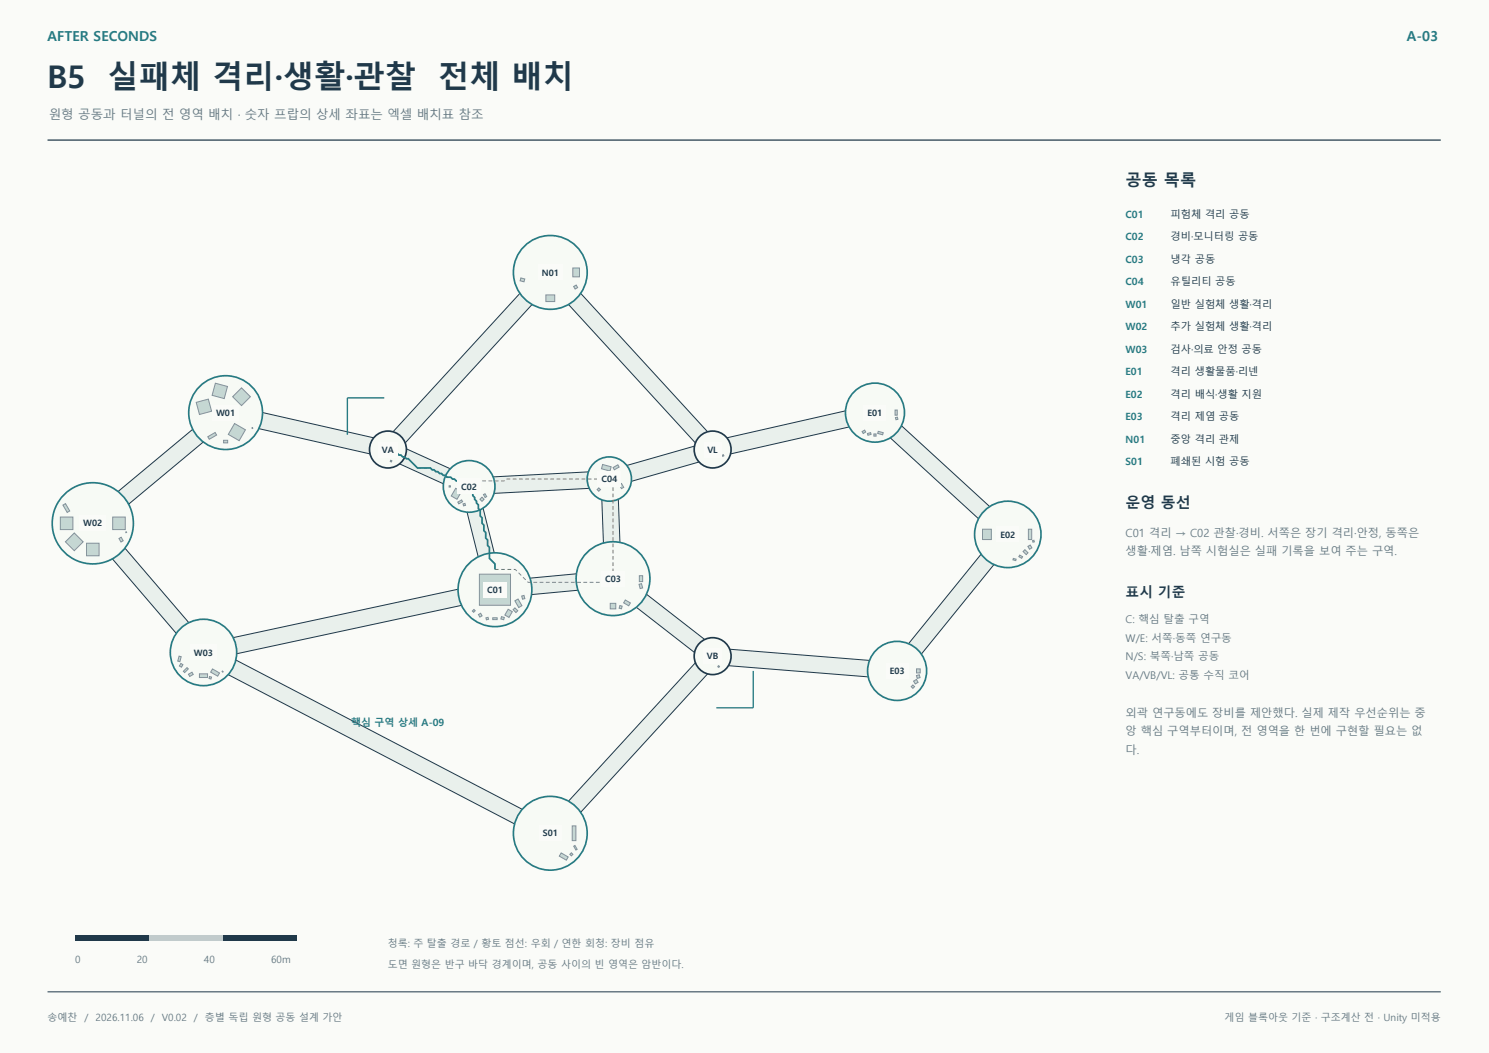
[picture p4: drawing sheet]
<svg xmlns="http://www.w3.org/2000/svg" width="420mm" height="297mm" viewBox="0 0 420 297" stroke-linecap="round" stroke-linejoin="round" font-family="sans-serif">
<defs><g id="words">
<g font-size="8.8" fill="#20394a">
<text x="13.4" y="24.7">B5</text>
<text x="30.3" y="24.7">실패체 격리·생활·관찰</text>
<text x="123.6" y="24.7">전체 배치</text>
</g>
<text font-size="4.6" fill="#20394a" x="317.5" y="52.6">공동 목록</text>
<text font-size="4.2" fill="#20394a" x="317.5" y="143.2">운영 동선</text>
<g font-size="3.9" fill="#267b83">
<text x="13.4" y="11.6">AFTER SECONDS</text>
<text x="396.9" y="11.6">A-03</text>
</g>
<text font-size="3.9" fill="#20394a" x="317.5" y="168.3">표시 기준</text>
<text font-size="3.5" fill="#667983" x="13.8" y="33.5">원형 공동과 터널의 전 영역 배치 · 숫자 프랍의 상세 좌표는 엑셀 배치표 참조</text>
<g font-size="3.2" fill="#667983">
<text x="317.5" y="151.3">C01 격리 → C02 관찰·경비. 서쪽은 장기 격리·안정, 동쪽은</text>
<text x="317.5" y="156.6">생활·제염. 남쪽 시험실은 실패 기록을 보여 주는 구역.</text>
<text x="317.5" y="202.1">외곽 연구동에도 장비를 제안했다. 실제 제작 우선순위는 중</text>
<text x="317.5" y="207.4">앙 핵심 구역부터이며, 전 영역을 한 번에 구현할 필요는 없</text>
<text x="317.5" y="212.7">다.</text>
</g>
<g font-size="3" fill="#667983">
<text x="317.5" y="175.7">C: 핵심 탈출 구역</text>
<text x="317.5" y="181">W/E: 서쪽·동쪽 연구동</text>
<text x="317.5" y="186.3">N/S: 북쪽·남쪽 공동</text>
<text x="317.5" y="191.6">VA/VB/VL: 공통 수직 코어</text>
</g>
<g font-size="2.9" fill="#20394a">
<text x="330.2" y="61.4">피험체 격리 공동</text>
<text x="330.2" y="67.7">경비·모니터링 공동</text>
<text x="330.2" y="74.1">냉각 공동</text>
<text x="330.2" y="80.4">유틸리티 공동</text>
<text x="330.2" y="86.8">일반 실험체 생활·격리</text>
<text x="330.2" y="93.1">추가 실험체 생활·격리</text>
<text x="330.2" y="99.5">검사·의료 안정 공동</text>
<text x="330.2" y="105.8">격리 생활물품·리넨</text>
<text x="330.2" y="112.2">격리 배식·생활 지원</text>
<text x="330.2" y="118.5">격리 제염 공동</text>
<text x="330.2" y="124.9">중앙 격리 관제</text>
<text x="330.2" y="131.2">폐쇄된 시험 공동</text>
</g>
<g font-size="2.8" fill="#267b83">
<text x="317.5" y="61.4">C01</text>
<text x="317.5" y="67.7">C02</text>
<text x="317.5" y="74.1">C03</text>
<text x="317.5" y="80.4">C04</text>
<text x="317.5" y="86.8">W01</text>
<text x="317.5" y="93.1">W02</text>
<text x="317.5" y="99.5">W03</text>
<text x="317.5" y="105.8">E01</text>
<text x="317.5" y="112.2">E02</text>
<text x="317.5" y="118.5">E03</text>
<text x="317.5" y="124.9">N01</text>
<text x="317.5" y="131.2">S01</text>
<text x="99" y="204.8">핵심 구역 상세 A-09</text>
</g>
<g font-size="2.8" fill="#667983">
<text x="109.4" y="267.1">청록: 주 탈출 경로 / 황토 점선: 우회 / 연한 회청: 장비 점유</text>
<text x="21.2" y="271.6">0</text>
<text x="38.6" y="271.6">20</text>
<text x="57.5" y="271.6">40</text>
<text x="76.5" y="271.6">60m</text>
<text x="109.4" y="273.1">도면 원형은 반구 바닥 경계이며, 공동 사이의 빈 영역은 암반이다.</text>
<text x="13.4" y="287.9">송예찬</text>
<text x="23.9" y="287.9">/ 2026.11.06</text>
<text x="42.6" y="287.9">/ V0.02</text>
<text x="54.7" y="287.9">/ 층별 독립 원형 공동 설계 가안</text>
<text x="345.4" y="287.9">게임 블록아웃 기준 · 구조계산 전 · Unity 미적용</text>
</g>
<g font-size="2.5" fill="#20394a">
<text x="152.8" y="77.7">N01</text>
<text x="61" y="117.3">W01</text>
<text x="244.7" y="117.3">E01</text>
<text x="107.7" y="127.7">VA</text>
<text x="199.6" y="127.7">VL</text>
<text x="169.7" y="136">C04</text>
<text x="130.1" y="138.1">C02</text>
<text x="23.5" y="148.5">W02</text>
<text x="282.2" y="151.6">E02</text>
<text x="137.4" y="167.2">C01</text>
<text x="170.7" y="164.1">C03</text>
<text x="54.7" y="184.9">W03</text>
<text x="199.4" y="185.9">VB</text>
<text x="251" y="190.1">E03</text>
<text x="153.1" y="235.9">S01</text>
</g>
</g></defs>
<path d="M0 0h420v297h-420z" fill-rule="evenodd" fill="#fafbf8"/>
<path d="M13.4 39.5h393" fill="none" stroke="#20394a" stroke-width=".35"/>
<path d="M13.4 279.8h393" fill="none" stroke="#20394a" stroke-width=".28"/>
<g fill="none" stroke="#20394a" stroke-width="4.9" stroke-linecap="butt">
<path d="M148.8 83.9l-36.4 39.7M161.7 83.9l36.4 39.7M73 118.5l32.2 7.3M239.5 118l-34.2 7.8M56.3 122.5l-22 18.3M113.4 128.6l13.1 5.9M166.5 135.4l-27.7 1.5M196.8 128l-19.7 5.6M252.3 121.4l25.7 23.6M33.1 155.7l18.7 21.8M133.9 143.5l3.4 13.5M172.1 140.5l.5 13.1"/>
<path d="M278.9 157.4l-21.1 26M130.3 168.3l-64.6 13.9M163.4 164.1l-14.3 1.3M180.5 169.1l17.1 13.3M65 188l81.7 42.6M198.1 188.3l-36.4 39.7M205.4 185.4l40.2 3.2"/>
</g>
<g fill="none" stroke="#e9f0ec" stroke-width="4.4" stroke-linecap="butt">
<path d="M148.8 83.9l-36.4 39.7M161.7 83.9l36.4 39.7M73 118.5l32.2 7.3M239.5 118l-34.2 7.8M56.3 122.5l-22 18.3M113.4 128.6l13.1 5.9M166.5 135.4l-27.7 1.5M196.8 128l-19.7 5.6M252.3 121.4l25.7 23.6M33.1 155.7l18.7 21.8M133.9 143.5l3.4 13.5M172.1 140.5l.5 13.1"/>
<path d="M278.9 157.4l-21.1 26M130.3 168.3l-64.6 13.9M163.4 164.1l-14.3 1.3M180.5 169.1l17.1 13.3M65 188l81.7 42.6M198.1 188.3l-36.4 39.7M205.4 185.4l40.2 3.2"/>
</g>
<g fill="#f7faf5" stroke="#267b83" stroke-width=".48">
<circle cx="139.6" cy="166.3" r="10.4"/>
<circle cx="132.3" cy="137.2" r="7.3"/>
<circle cx="172.9" cy="163.2" r="10.4"/>
<circle cx="171.9" cy="135.1" r="6.2"/>
<circle cx="63.6" cy="116.4" r="10.4"/>
<circle cx="26.2" cy="147.6" r="11.4"/>
<circle cx="57.4" cy="184" r="9.4"/>
<circle cx="246.8" cy="116.4" r="8.3"/>
<circle cx="284.3" cy="150.7" r="9.4"/>
<circle cx="253" cy="189.2" r="8.3"/>
<circle cx="155.2" cy="76.8" r="10.4"/>
<circle cx="155.2" cy="235" r="10.4"/>
</g>
<g fill="#f7faf5" stroke="#20394a" stroke-width=".48">
<circle cx="109.4" cy="126.8" r="5.2"/>
<circle cx="201" cy="185.1" r="5.2"/>
<circle cx="201" cy="126.8" r="5.2"/>
</g>
<g fill="#c5d7d3" stroke="#80969b" stroke-width=".28">
<path d="M135.2 161.9h8.8v8.8h-8.8z" fill-rule="evenodd"/>
<path d="M145.2 169.5l.9-.6 1.1 1.9-.9 .6z" fill-rule="evenodd"/>
<path d="M143.3 171.8l1.2 .7-.9 1.6-1.2-.6z" fill-rule="evenodd"/>
<path d="M147.2 168.1l.6-.2 .2 .9-.6 .2z" fill-rule="evenodd"/>
<path d="M145.2 171.4l.8 .9-.5 .5-.8-.8z" fill-rule="evenodd"/>
<path d="M141.4 173.9l.9 .2-.2 .7-.8-.2z" fill-rule="evenodd"/>
<path d="M139 174.2h1.2v.6h-1.2z" fill-rule="evenodd"/>
<path d="M137.1 174.3l.6-.2 .1 .6-.6 .1z" fill-rule="evenodd"/>
<path d="M134.9 173.3l.7-.3 .4 .7-.6 .4z" fill-rule="evenodd"/>
<path d="M133.7 171.9l.3 .4-.4 .4-.4-.4z" fill-rule="evenodd"/>
<path d="M128.5 137.7l1.7 1-1.3 2.1-1.6-.9z" fill-rule="evenodd"/>
<path d="M136.4 139.5l.4-.2 .5 .8-.5 .2z" fill-rule="evenodd"/>
<path d="M135.4 140.8l.6-.6 .5 .6-.5 .6z" fill-rule="evenodd"/>
<path d="M130.6 142.1l.6-.1 .1 .5-.6 .2z" fill-rule="evenodd"/>
<path d="M129.1 141.6l1.1-.6 .3 .5-1.1 .6z" fill-rule="evenodd"/>
<path d="M126.7 137h.3v.4h-.3z" fill-rule="evenodd"/>
<path d="M180.3 162.4h1v1.6h-1z" fill-rule="evenodd"/>
<path d="M176.4 169.2l1.4 .9-.5 .8-1.4-.9z" fill-rule="evenodd"/>
<path d="M172.1 170.2h1.6v1.5h-1.6z" fill-rule="evenodd"/>
<path d="M180.2 164.8l.8-.2 .3 1.2-.7 .2z" fill-rule="evenodd"/>
<path d="M174.8 170.8l.7 .2-.2 .7-.7-.2z" fill-rule="evenodd"/>
<path d="M170 131l2.4 .7-.3 1.2-2.4-.7z" fill-rule="evenodd"/>
<path d="M174.7 136.7l.6-.3 .6 1.1-.6 .3z" fill-rule="evenodd"/>
<path d="M172.9 131.9l1.4-.8 .3 .6-1.3 .8z" fill-rule="evenodd"/>
<path d="M168.4 138.1l.5-.5 .5 .5-.5 .5z" fill-rule="evenodd"/>
<path d="M110.2 129.8l.3 .1-.1 .4-.3-.1z" fill-rule="evenodd"/>
<path d="M202.6 187.8l.4 .1-.2 .3-.3-.1z" fill-rule="evenodd"/>
<path d="M203.7 128.4l.3-.2 .2 .3-.3 .2z" fill-rule="evenodd"/>
<path d="M66.2 119.5l3 1.7-1.7 3.1-3.1-1.8z" fill-rule="evenodd"/>
<path d="M55.3 113.5l3.5-.9 .9 3.4-3.4 .9z" fill-rule="evenodd"/>
<path d="M60.7 108.1l3.5 .9-1 3.4-3.4-.9z" fill-rule="evenodd"/>
<path d="M65.6 111.9l2.5-2.5 2.5 2.5-2.5 2.5z" fill-rule="evenodd"/>
<path d="M63.1 124.2h1.1v.7h-1.1z" fill-rule="evenodd"/>
<path d="M71 120.7l.3 .1z" fill-rule="evenodd"/>
<path d="M58.6 123.2l2.1-1.2 .4 .7-2.1 1.2z" fill-rule="evenodd"/>
<path d="M31.8 145.8h3.5v3.6h-3.5z" fill-rule="evenodd"/>
<path d="M24.4 153.2h3.5v3.6h-3.5z" fill-rule="evenodd"/>
<path d="M21 150.3l2.5 2.5-2.5 2.5-2.5-2.5z" fill-rule="evenodd"/>
<path d="M17 145.8h3.6v3.6h-3.6z" fill-rule="evenodd"/>
<path d="M33.5 151.9l.7-.4 .6 1-.7 .4z" fill-rule="evenodd"/>
<path d="M35.5 150.1l.2 .1z" fill-rule="evenodd"/>
<path d="M17.8 142.5l.7-.5 1.2 2.1-.8 .4z" fill-rule="evenodd"/>
<path d="M59.9 188.7l2 1.1-.5 .9-2-1.1z" fill-rule="evenodd"/>
<path d="M56.3 190.1h2.2v1h-2.2z" fill-rule="evenodd"/>
<path d="M53.2 190.2l.9-.6 .4 .6-1 .6z" fill-rule="evenodd"/>
<path d="M59.1 190.8l.6 .2-.2 .5-.5-.1z" fill-rule="evenodd"/>
<path d="M51.7 189.3l1.1-1 .3 .4-1 1z" fill-rule="evenodd"/>
<path d="M51 187.1l.6 .4-.4 .7-.6-.3z" fill-rule="evenodd"/>
<path d="M62.6 189.4l.4 .1z" fill-rule="evenodd"/>
<path d="M50.5 185.1l.6 .1-.4 1.4-.6-.1z" fill-rule="evenodd"/>
<path d="M252.5 115.7h.6v1.4h-.6z" fill-rule="evenodd"/>
<path d="M247.7 121.7l1.4 .3-.1 .6-1.4-.3z" fill-rule="evenodd"/>
<path d="M252.6 117.8l.5-.2 .2 .7-.6 .1z" fill-rule="evenodd"/>
<path d="M246.5 122.4h.6v.6h-.6z" fill-rule="evenodd"/>
<path d="M244.7 122.3l.9-.3 .1 .5-.9 .3z" fill-rule="evenodd"/>
<path d="M243.2 121.7l.7-.4 .3 .6-.7 .4z" fill-rule="evenodd"/>
<path d="M290.1 149.3h.9v2.9h-.9z" fill-rule="evenodd"/>
<path d="M289.9 154.1l.7-.4 .5 .8-.7 .4z" fill-rule="evenodd"/>
<path d="M288.6 155.5l.5-.5 .9 .9-.5 .5z" fill-rule="evenodd"/>
<path d="M287.6 156.6l.8 .4-.2 .5-.8-.5z" fill-rule="evenodd"/>
<path d="M291.2 152.5l.4-.1 .2 .4-.4 .1z" fill-rule="evenodd"/>
<path d="M277.1 149.3h2.5v2.9h-2.5z" fill-rule="evenodd"/>
<path d="M285.8 157.5l.8 .2-.1 .4-.8-.2z" fill-rule="evenodd"/>
<path d="M258.5 188.7h1.1v1.1h-1.1z" fill-rule="evenodd"/>
<path d="M257.7 192.1l.8-.5 .5 .9-.8 .4z" fill-rule="evenodd"/>
<path d="M258.5 190.5l.8-.2 .2 .8-.8 .2z" fill-rule="evenodd"/>
<path d="M257.5 193.2l.5 .5-.5 .5-.5-.5z" fill-rule="evenodd"/>
<path d="M161.6 75.6h1.8v2.5h-1.8z" fill-rule="evenodd"/>
<path d="M154 83.2h2.5v1.9h-2.5z" fill-rule="evenodd"/>
<path d="M146.9 78.4l1.1 .3-.2 .8-1.1-.3z" fill-rule="evenodd"/>
<path d="M161.8 80.8l.7-.4 .4 .7-.7 .4z" fill-rule="evenodd"/>
<path d="M161.4 232.9h1v4.2h-1z" fill-rule="evenodd"/>
<path d="M161.8 238.7l.4-.2 .6 1.1-.4 .2z" fill-rule="evenodd"/>
<path d="M160.7 241l.5-.5 .4 .5-.4 .4z" fill-rule="evenodd"/>
<path d="M158.3 240.6l2 1.1-.6 .9-1.9-1.1z" fill-rule="evenodd"/>
</g>
<path d="M139.6 160.6h5.7l3.7 3.7h21.8l.6-.6h.5l.5-.5h.5v-26l-.5-.5v-.5l-.5-.6v-.5h-29.2l-.5 .5h-6.8l-.5 .6h-.5l-.5 .5h-1.1l-.5 .5h-.5l-.5-.5h-.5l-.6-.5h-.5l-.5-.6h-.5l-.5-.5h-.6l-.5-.5h-1l-.5-.5h-.6l-.5-.5h-.5l-.5-.6h-.5l-.6-.5h-.5l-.5-.5h-3.6l-2.6-2.6h-.6l-.5-.5h-.5l-.5-.6h-.5l-.6-.5h-.5l-.5-.5h-.5l-.5-.5h-.6" fill="none" stroke="#ac8051" stroke-width=".28" stroke-dasharray="1.1 .7" stroke-linecap="butt"/>
<path d="M109.4 126.8h.6l.5 .5h.5l.5 .5h.5l.6 .5h.5l.5 .6h.5l.5 .5h.6l2.6 2.6h3.6l.5 .5h.5l.6 .5h.5l.5 .6h.5l.5 .5h.6l.5 .5h1l.5 .5h.6l.5 .5h.5l.5 .6h.5l.6 .5h.5l.5 .5h.5v.5l.5 .5v.6l.6 .5v.5l.5 .5v.5l.5 .6v.5l.5 .5v1l.5 .6v1.5l.6 .5v1.6l.5 .5v1.6l.5 .5v1.6l.5 .5v1.5l.6 .6v3.1l1.5 1.5v1.6" fill="none" stroke="#267b83" stroke-width=".49"/>
<g fill="#fafbf8">
<path d="M136.3 164.2h6.6v4.3h-6.6z" fill-rule="evenodd"/>
<path d="M129 135.1h6.6v4.2h-6.6z" fill-rule="evenodd"/>
<path d="M169.6 161.1h6.6v4.2h-6.6z" fill-rule="evenodd"/>
<path d="M168.6 133h6.6v4.2h-6.6z" fill-rule="evenodd"/>
<path d="M106.7 124.7h5.5v4.2h-5.5z" fill-rule="evenodd"/>
<path d="M198.3 183h5.4v4.2h-5.4z" fill-rule="evenodd"/>
<path d="M198.5 124.7h5v4.2h-5z" fill-rule="evenodd"/>
<path d="M59.9 114.3h7.5v4.2h-7.5z" fill-rule="evenodd"/>
<path d="M22.4 145.5h7.5v4.2h-7.5z" fill-rule="evenodd"/>
<path d="M53.7 181.9h7.4v4.2h-7.4z" fill-rule="evenodd"/>
<path d="M243.6 114.3h6.4v4.2h-6.4z" fill-rule="evenodd"/>
<path d="M281.1 148.6h6.3v4.2h-6.3z" fill-rule="evenodd"/>
<path d="M249.9 187.1h6.3v4.2h-6.3z" fill-rule="evenodd"/>
<path d="M151.7 74.7h7v4.3h-7z" fill-rule="evenodd"/>
<path d="M152 232.9h6.4v4.2h-6.4z" fill-rule="evenodd"/>
</g>
<path d="M108.4 112.2h-10.4v10.4M212.5 189.2v10.4h-10.4" fill="none" stroke="#267b83" stroke-width=".39"/>
<path d="M21.2 263.9h20.8v1.4h-20.8z" fill-rule="evenodd" fill="#20394a"/>
<path d="M42 263.9h20.8v1.4h-20.8z" fill-rule="evenodd" fill="#c1cdcd"/>
<path d="M62.8 263.9h20.8v1.4h-20.8z" fill-rule="evenodd" fill="#20394a"/>
<use href="#words"/>
</svg>
